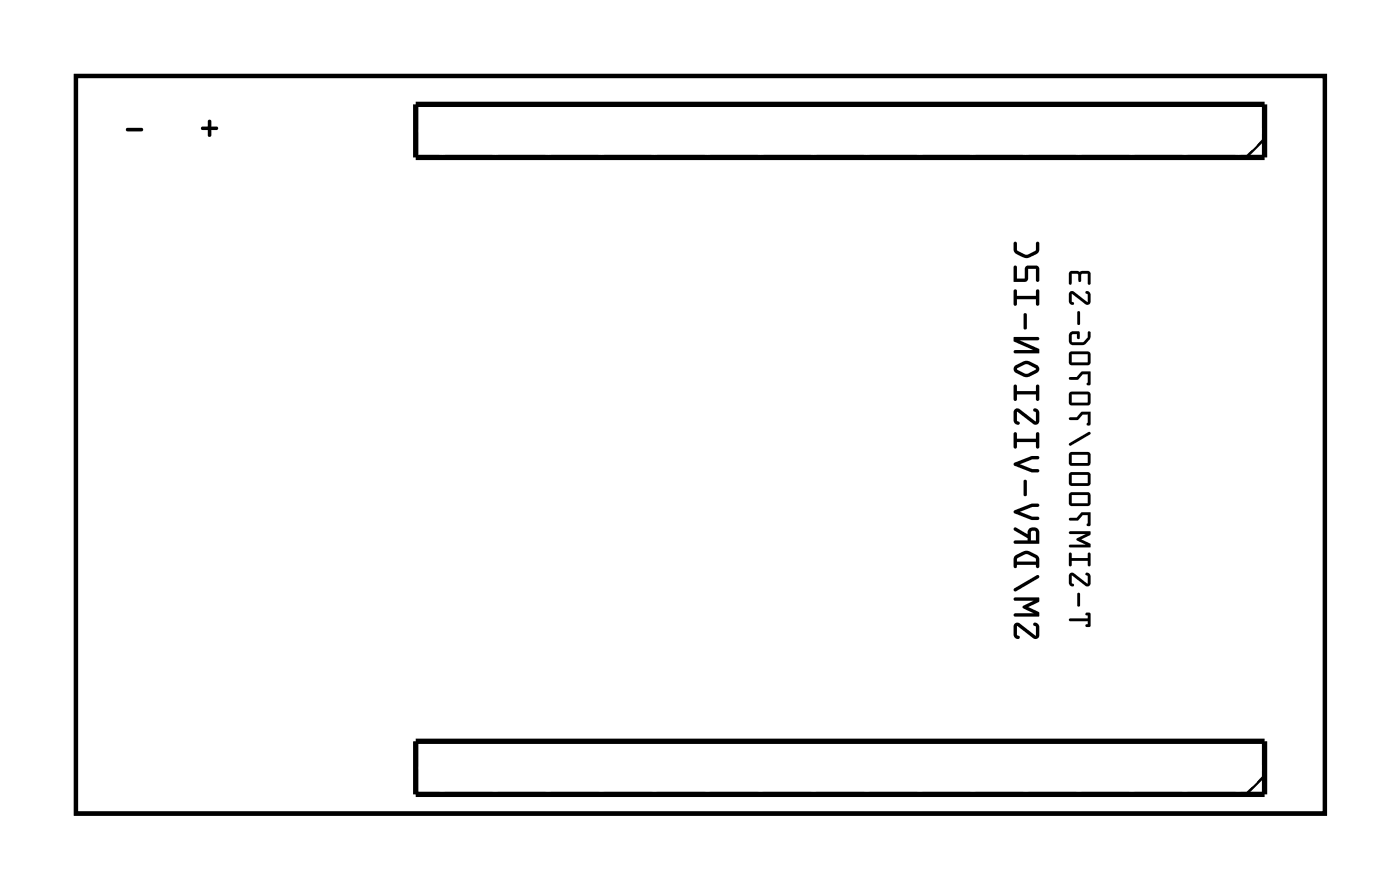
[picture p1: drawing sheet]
<svg xmlns="http://www.w3.org/2000/svg" width="67mm" height="43mm" viewBox="0 0 67 43" stroke-linecap="round" stroke-linejoin="round" font-family="sans-serif">
<path d="M3.6 3.6h59.8v35.3h-59.8z" fill="none" stroke="#000" stroke-width=".2"/>
<g fill="#000">
<path d="M3.6 3.6h59.8v35.3h-59.8zM3.6 3.6v35.3h59.8v-35.3z"/>
<path d="M9.6 6.1l.1 .1h.3v.3v.1l.1-.1v-.3h.3v-.1h-.3v-.3l-.1-.1v.1v.3zM9.6 6.1h.4v-.3v-.1l.1 .1v.3h.3v.1h-.3v.3l-.1 .1v-.1v-.3h-.3zM6 6.1l.1 .2h.7l.1-.1-.1-.1zM6 6.1h.8l.1 .1-.1 .1h-.7z"/>
<path d="M9.6 6.1l.1 .1h.3v.3v.1l.1-.1v-.3h.3v-.1h-.3v-.3l-.1-.1v.1v.3zM6 6.1l.1 .2h.7l.1-.1-.1-.1z"/>
<path d="M48.6 29.8l-.1 .6 .2 .2 .1-.1-.1-.1v-.4l.8 .6 .2-.1 .1-.5-.2-.2-.1 .1 .1 .1v.4l-.8-.6zM48.6 28.6v.1h.9l-.5 .4 .5 .2h-.9v.2h1.1v-.2l-.5-.2 .5-.3v-.2zM48.6 28.2l-.1 .1h.1l1.1-.6 .1-.1-.2-.1zM48.7 26.7l.5-.2 .4 .2v.2h-.9zM48.6 26.6l-.1 .5 .1 .1 .1-.2h.9v.2h.1v-.6a.72 .72 0 0 0-1 0zM49.4 25.4h.2v.5h-.2zM48.6 25.3v.1l.6 .4v.1h-.6l-.1 .1h.1h1.2v-.5a.28 .28 0 0 0-.4-.3 .28 .28 0 0 0-.2 .4zM48.5 24.4l.1 .2 .8 .3 .4-.1-.1-.1h-.3l-.6-.2 .6-.2h.3v-.2h-.3zM49 23v.7h.1h.1v-.7zM48.5 22.2l.1 .1 .8 .3h.4l-.1-.1-.3-.1-.6-.2 .6-.2h.3v-.2h-.3zM48.6 20.7v.8l.1-.1v-.2h.9v.2h.2l-.1-.7h-.1v.3h-.9v-.3zM48.6 19.6l-.1 .5 .2 .2 .1-.1-.1-.1v-.4l.8 .6 .2-.1 .1-.4-.2-.2h-.1l.1 .1v.5l-.8-.6zM48.6 18.4v.8l.1-.1v-.2h.9v.2h.2l-.1-.7-.1 .1v.2h-.9v-.2zM48.6 17.5l-.1 .2 .1 .1 .5 .2 .5-.2a.21 .21 0 0 0 0-.3l-.5-.2zM48.7 17.6l.4-.2 .5 .3-.5 .2zM48.5 16.1v.2l1 .5h-.9h-.1l.1 .1h1.2l-.1-.2-.9-.4h.9l.1-.1-.1-.1zM49 15v.7l.1 .1 .1-.1v-.6zM48.6 13.9v.7h.1v-.3h.9v.3h.2l-.1-.7h-.1v.3h-.9v-.3zM48.6 12.7l-.1 .8 .7-.1v-.5h.4v.5h.2v-.5l-.1-.2-.6 .1v.5h-.4v-.5zM48.6 11.6l-.1 .3a.72 .72 0 0 0 .8 .4l.4-.2v-.5h-.1v.4l-.5 .2-.4-.2v-.4z"/>
<path d="M48.6 29.8l-.1 .6 .2 .2 .1-.1-.1-.1v-.4l.8 .5 .1 .1 .1-.1 .1-.5-.2-.2-.1 .1 .1 .1v.4l-.8-.6zM48.6 29.8h.2l.8 .6v-.4l-.1-.1 .1-.1 .2 .2-.1 .5-.2 .1-.8-.6v.4l.1 .1-.1 .1-.2-.2zM48.6 28.6v.1h.9l-.5 .4 .5 .2-.9 .1v.1h1.1v-.2l-.5-.2 .5-.3v-.2zM48.6 28.6h1.1v.2l-.5 .3 .5 .2v.2h-1.1v-.2h.9l-.5-.2 .5-.4h-.9zM48.6 28.2l-.1 .1h.1l1.1-.6 .1-.1-.2-.1zM48.6 28.2l1-.7 .2 .1-.1 .1-1.1 .6h-.1zM48.7 26.7l.5-.2 .4 .2v.2h-.9zM48.7 26.7v.2h.9v-.2l-.4-.2zM48.6 26.6l-.1 .5 .1 .1 .1-.2h.9v.2h.1v-.6a.72 .72 0 0 0-1 0zM48.6 26.6l.5-.2h.2l.4 .2 .1 .5-.2 .1v-.2h-.9v.2h-.1l-.1-.4zM49.4 25.4h.2v.5h-.2zM49.4 25.4v.5h.2v-.5zM48.6 25.3v.1l.6 .4v.1h-.6v.1h1.2v-.5l-.2-.2h-.3l-.1 .3zM48.6 25.3l.6 .3a.29 .29 0 0 1 .2-.4 .29 .29 0 0 1 .4 .3v.5h-1.2h-.1l.1-.1h.6v-.1l-.6-.4zM48.5 24.4l.1 .2 .8 .3 .4-.1-.1-.1h-.3l-.6-.2 .6-.2h.3v-.2h-.3zM48.5 24.4l.9-.3h.3v.2h-.3l-.6 .2 .6 .2h.3l.1 .1-.4 .1-.8-.3zM49 23v.7h.1h.1v-.7zM49 23h.2v.7h-.1h-.1zM48.5 22.2l.1 .1 .8 .3h.4l-.1-.1-.3-.1-.6-.2 .6-.2h.3v-.2h-.3zM48.5 22.2l.9-.4h.3v.2h-.3l-.6 .2 .6 .2 .3 .1 .1 .1h-.4l-.8-.3zM48.6 20.7v.8l.1-.1v-.2h.9v.2h.2l-.1-.7h-.1v.3h-.9v-.3zM48.6 20.7h.1v.3h.9v-.3h.1l.1 .7h-.2v-.2h-.9v.2l-.1 .1zM48.6 19.6l-.1 .5 .2 .2 .1-.1-.1-.1v-.4l.8 .6h.1l.1-.1 .1-.4-.2-.2h-.1l.1 .2v.4l-.8-.6zM48.6 19.6h.2l.8 .6v-.4l-.1-.2h.1l.2 .2-.1 .4-.2 .1-.8-.6v.4l.1 .1-.1 .1-.2-.2zM48.6 18.4v.8l.1-.1v-.2h.9v.2h.2l-.1-.7-.1 .1v.2h-.9v-.2zM48.6 18.4l.1 .1v.2h.9v-.2l.1-.1 .1 .7h-.2v-.2h-.9v.2l-.1 .1zM48.6 17.5l-.1 .2 .1 .1 .5 .2h.2l.4-.3v-.2l-.5-.2zM48.6 17.5l.6-.2 .5 .2 .1 .2-.5 .3h-.2l-.5-.2-.1-.1zM48.7 17.6l.4-.2 .5 .3-.5 .2zM48.7 17.6v.1l.4 .2 .5-.2-.5-.3zM48.5 16.1v.2l1 .5h-.9h-.1l.1 .1h1.2l-.1-.2-.9-.4h.9l.1-.1-.1-.1zM48.5 16.1h1.2l.1 .1-.1 .1h-.9l.9 .4 .1 .2h-1.2l-.1-.1h.1h.9l-1-.5zM49 15v.7l.1 .1 .1-.1v-.6zM49 15l.2 .1v.6l-.1 .1-.1-.1zM48.6 13.9v.7h.1v-.3h.9v.3h.2l-.1-.7h-.1v.3h-.9v-.3zM48.6 13.9h.1v.3h.9v-.3h.1l.1 .7h-.2v-.3h-.9v.3h-.1zM48.6 12.7l-.1 .8 .7-.1v-.5h.4v.5h.2v-.5l-.1-.2-.6 .1v.5h-.4v-.5zM48.6 12.7l.1 .1v.5h.4v-.5l.6-.1 .1 .2v.5h-.2v-.5h-.4v.5l-.7 .1zM48.6 11.6v.5l.4 .2h.3l.4-.3v-.4h-.1v.4l-.5 .2-.4-.2v-.4zM48.6 11.6h.1v.4l.4 .2 .5-.2v-.4h.1l.1 .4-.5 .3h-.3l-.4-.2z"/>
<path d="M51.2 29.6v.1h.9l-.1 .3h.2v-.7l-.2 .1 .1 .2zM51.6 28.4v.6l.1-.6zM51.2 27.4v.5l.1 .2 .1-.1-.1-.1v-.4l.7 .6 .2-.1v-.4l-.1-.2-.1 .1 .1 .1v.3l-.7-.5zM51.2 26.5v.6h.1v-.3h.8v.3h.1v-.7l-.1 .1v.2h-.8v-.2zM51.2 25.4v.2h.8l-.5 .2 .5 .3h-.8v.1h1v-.2l-.4-.2 .4-.2v-.2zM51.2 24.8v.1h.4l.2-.3h.3l-.1 .5h.2v-.6h-.4l-.3 .3zM51.3 23.7h.8v.4h-.8zM51.2 23.6v.5l.1 .1h.8l.1-.1v-.4l-.1-.1zM51.3 22.7h.8v.4h-.8zM51.2 22.6v.5l.1 .1 .8 .1 .1-.1v-.5l-.1-.1zM51.3 21.8h.8v.4h-.8zM51.2 21.7v.5l.1 .1h.8l.1-.1v-.4l-.1-.2zM51.2 21.2v.1h.1l.9-.6h-.1zM51.2 20v.1h.4l.2-.3h.3l-.1 .5h.2v-.6h-.4l-.3 .3zM51.3 18.9h.8v.4h-.8zM51.2 18.8v.5l.1 .1h.8l.1-.1v-.4l-.1-.1zM51.2 18.1v.1h.4l.2-.3h.3l-.1 .5h.2v-.6h-.4l-.3 .2zM51.3 17h.8v.3h-.8zM51.2 16.9v.4l.1 .2h.8l.1-.1v-.4l-.1-.2zM51.2 15.9v.6h.6a.49 .49 0 0 0 .4-.6h-.1v.2l-.3 .3-.5-.1 .1-.3h.2v.2h.1v-.3zM51.6 14.9v.6v.1l.1-.6zM51.2 14v.4l.1 .2 .1-.1-.1-.1v-.3l.7 .5 .2-.1v-.4l-.1-.2-.1 .1 .1 .1v.4l-.7-.5zM51.2 13v.6h.1v-.5h.3l.1 .4 .1-.4h.3v.5h.1v-.5l-.1-.1z"/>
<path d="M51.2 29.6v.1h.9v.2l-.1 .1h.2v-.7l-.2 .1h.1v.2zM51.2 29.6h.9v-.1l-.1-.1 .2-.1v.7h-.2l.1-.3h-.9zM51.6 28.4v.6l.1-.6zM51.6 28.4h.1l-.1 .6zM51.2 27.4v.5l.1 .2 .1-.1-.1-.1v-.4l.7 .5h.2v-.4l-.1-.2-.1 .1 .1 .1v.3l-.7-.5zM51.2 27.4h.2l.7 .5v-.3l-.1-.1 .1-.1 .1 .2v.4l-.2 .1-.7-.6v.4l.1 .1-.1 .1-.1-.2zM51.2 26.5v.6h.1v-.3h.8v.3h.1v-.7l-.1 .1v.2h-.8v-.2zM51.2 26.5h.1v.2h.8v-.2l.1-.1v.7h-.1v-.3h-.8v.3h-.1zM51.2 25.4v.2h.8l-.5 .2 .5 .3h-.8v.1h1v-.2l-.4-.2 .4-.2v-.2zM51.2 25.4h1v.2l-.4 .2 .4 .2v.2h-1v-.1h.8l-.5-.3 .5-.2h-.8zM51.2 24.8v.1h.4l.2-.3h.3l-.1 .5h.2v-.6h-.4l-.2 .3zM51.2 24.8h.3l.3-.3h.4v.6h-.2l.1-.5h-.3l-.2 .3h-.4zM51.3 23.7h.8v.4h-.8zM51.3 23.7v.4h.8v-.4zM51.2 23.6v.5l.1 .1h.8l.1-.1v-.4l-.1-.1zM51.2 23.6h.9l.1 .1v.4l-.1 .1h-.8l-.1-.1zM51.3 22.7h.8v.4h-.8zM51.3 22.7v.4h.8v-.4zM51.2 22.6v.5l.1 .1 .8 .1 .1-.1v-.5l-.1-.1zM51.2 22.6h.9l.1 .1v.5l-.1 .1-.8-.1-.1-.1zM51.3 21.8h.8v.4h-.8zM51.3 21.8v.4h.8v-.4zM51.2 21.7v.5l.1 .1h.8l.1-.1v-.4l-.1-.2zM51.2 21.7l.9-.1 .1 .2v.4l-.1 .1h-.8l-.1-.1zM51.2 21.2v.1h.1l.9-.6h-.1zM51.2 21.2l.9-.5h.1l-.9 .6h-.1zM51.2 20v.1h.4l.2-.3h.3l-.1 .5h.2v-.6h-.4l-.2 .3zM51.2 20h.3l.3-.3h.4v.6h-.2l.1-.5h-.3l-.2 .3h-.4zM51.3 18.9h.8v.4h-.8zM51.3 18.9v.4h.8v-.4zM51.2 18.8v.5l.1 .1h.8l.1-.1v-.4l-.1-.1zM51.2 18.8h.9l.1 .1v.4l-.1 .1h-.8l-.1-.1zM51.2 18.1v.1h.4l.2-.3h.3l-.1 .5h.2v-.6h-.4l-.2 .2zM51.2 18.1l.3-.1 .3-.2h.4v.6h-.2l.1-.5h-.3l-.2 .3h-.4zM51.3 16.9h.8v.4h-.8zM51.3 17v.3h.8v-.3zM51.2 16.9v.4l.1 .2h.8l.1-.1v-.4l-.1-.2zM51.2 16.9l.9-.1 .1 .2v.4l-.1 .1h-.8l-.1-.2zM51.2 15.9v.6h.6a.49 .49 0 0 0 .4-.6h-.1v.2l-.3 .3-.5-.1 .1-.3h.2v.2h.1v-.3zM51.2 15.9h.5v.3h-.1v-.2h-.3l.1 .4h.5l.2-.3v-.2l.1 .3-.3 .3h-.6l-.1-.2zM51.6 14.9v.6v.1l.1-.6zM51.6 14.9l.1 .1-.1 .6v-.1zM51.2 14v.4l.1 .2 .1-.1-.1-.1v-.3l.7 .5 .2-.1v-.4l-.1-.2-.1 .1 .1 .1v.4l-.7-.5zM51.2 14h.2l.7 .5v-.4l-.1-.1 .1-.1 .1 .2v.4l-.2 .1-.7-.5v.3l.1 .1-.1 .1-.1-.2zM51.2 13v.6h.1v-.5h.3l.1 .4 .1-.4h.3v.5h.1v-.5l-.1-.1zM51.2 13h.9l.1 .1v.5h-.1v-.5h-.3l-.1 .4-.1-.4h-.3v.5h-.1z"/>
</g>
<path d="M19.9 5h40.6v2.5h-40.6zM19.9 35.5h40.6v2.5h-40.6z" fill="none" stroke="#000" stroke-width=".25"/>
<path d="M60.5 6.6l-.8 .9M60.5 37.1l-.8 .9" fill="none" stroke="#000" stroke-width=".13"/>
<circle cx="28.8" cy="22.7" r=".7" fill="#fff"/>
<circle cx="28.8" cy="22.7" r=".7" fill="none" stroke="#fff" stroke-width=".76" stroke-linecap="butt"/>
<circle cx="28.8" cy="32.9" r=".7" fill="#fff"/>
<circle cx="28.8" cy="32.9" r=".7" fill="none" stroke="#fff" stroke-width=".76" stroke-linecap="butt"/>
<circle cx="6.6" cy="27.3" r=".6" fill="#fff"/>
<circle cx="6.6" cy="27.3" r=".6" fill="none" stroke="#fff" stroke-width=".65" stroke-linecap="butt"/>
<path d="M5.7 27.3l.9-.8 .8 .9-.9 .8z" fill="#fff"/>
<path d="M5.7 27.3l.9-.8 .8 .9-.9 .8z" fill="none" stroke="#fff" stroke-width=".65" stroke-linecap="butt"/>
<circle cx="8.2" cy="29.2" r=".6" fill="#fff"/>
<circle cx="8.2" cy="29.2" r=".6" fill="none" stroke="#fff" stroke-width=".65" stroke-linecap="butt"/>
<circle cx="6.5" cy="12.1" r=".6" fill="#fff"/>
<circle cx="6.5" cy="12.1" r=".6" fill="none" stroke="#fff" stroke-width=".65" stroke-linecap="butt"/>
<path d="M5.7 12.1l.8-.8 .9 .8-.9 .9z" fill="#fff"/>
<path d="M5.7 12.1l.8-.8 .9 .8-.9 .9z" fill="none" stroke="#fff" stroke-width=".65" stroke-linecap="butt"/>
<circle cx="8.3" cy="13.9" r=".6" fill="#fff"/>
<circle cx="8.3" cy="13.9" r=".6" fill="none" stroke="#fff" stroke-width=".65" stroke-linecap="butt"/>
<circle cx="6.5" cy="17.2" r=".6" fill="#fff"/>
<circle cx="6.5" cy="17.2" r=".6" fill="none" stroke="#fff" stroke-width=".65" stroke-linecap="butt"/>
<path d="M5.7 17.2l.8-.8 .9 .8-.9 .9z" fill="#fff"/>
<path d="M5.7 17.2l.8-.8 .9 .8-.9 .9z" fill="none" stroke="#fff" stroke-width=".65" stroke-linecap="butt"/>
<circle cx="8.3" cy="19" r=".6" fill="#fff"/>
<circle cx="8.3" cy="19" r=".6" fill="none" stroke="#fff" stroke-width=".65" stroke-linecap="butt"/>
<circle cx="6.5" cy="22.3" r=".6" fill="#fff"/>
<circle cx="6.5" cy="22.3" r=".6" fill="none" stroke="#fff" stroke-width=".65" stroke-linecap="butt"/>
<path d="M5.7 22.3l.8-.9 .9 .9-.9 .8z" fill="#fff"/>
<path d="M5.7 22.3l.8-.9 .9 .9-.9 .8z" fill="none" stroke="#fff" stroke-width=".65" stroke-linecap="butt"/>
<circle cx="8.3" cy="24.1" r=".6" fill="#fff"/>
<circle cx="8.3" cy="24.1" r=".6" fill="none" stroke="#fff" stroke-width=".65" stroke-linecap="butt"/>
<path d="M7.8 36h1.4v1.4h-1.4z" fill="#fff"/>
<path d="M7.8 36h1.4v1.4h-1.4z" fill="none" stroke="#fff" stroke-width=".76" stroke-linecap="butt"/>
<circle cx="8.5" cy="36.7" r=".7" fill="#fff"/>
<circle cx="8.5" cy="36.7" r=".7" fill="none" stroke="#fff" stroke-width=".76" stroke-linecap="butt"/>
<circle cx="8.5" cy="34.2" r=".7" fill="#fff"/>
<circle cx="8.5" cy="34.2" r=".7" fill="none" stroke="#fff" stroke-width=".76" stroke-linecap="butt"/>
<circle cx="38.2" cy="16.3" r=".6" fill="#fff"/>
<circle cx="38.2" cy="16.3" r=".6" fill="none" stroke="#fff" stroke-width=".76" stroke-linecap="butt"/>
<circle cx="38.2" cy="18.3" r=".6" fill="#fff"/>
<circle cx="38.2" cy="18.3" r=".6" fill="none" stroke="#fff" stroke-width=".76" stroke-linecap="butt"/>
<circle cx="38.2" cy="20.3" r=".6" fill="#fff"/>
<circle cx="38.2" cy="20.3" r=".6" fill="none" stroke="#fff" stroke-width=".76" stroke-linecap="butt"/>
<circle cx="38.2" cy="22.3" r=".6" fill="#fff"/>
<circle cx="38.2" cy="22.3" r=".6" fill="none" stroke="#fff" stroke-width=".76" stroke-linecap="butt"/>
<path d="M5.7 7h1.6v1.5h-1.6z" fill="#fff"/>
<path d="M5.7 7h1.6v1.5h-1.6z" fill="none" stroke="#fff" stroke-width=".76" stroke-linecap="butt"/>
<circle cx="6.5" cy="7.8" r=".76" fill="#fff"/>
<circle cx="6.5" cy="7.8" r=".76" fill="none" stroke="#fff" stroke-width=".76" stroke-linecap="butt"/>
<circle cx="10" cy="7.8" r=".76" fill="#fff"/>
<circle cx="10" cy="7.8" r=".76" fill="none" stroke="#fff" stroke-width=".76" stroke-linecap="butt"/>
<circle cx="18.2" cy="34.2" r=".7" fill="#fff"/>
<circle cx="18.2" cy="34.2" r=".7" fill="none" stroke="#fff" stroke-width=".76" stroke-linecap="butt"/>
<circle cx="18.2" cy="31.6" r=".7" fill="#fff"/>
<circle cx="18.2" cy="31.6" r=".7" fill="none" stroke="#fff" stroke-width=".76" stroke-linecap="butt"/>
<circle cx="18.3" cy="8.8" r=".7" fill="#fff"/>
<circle cx="18.3" cy="8.8" r=".7" fill="none" stroke="#fff" stroke-width=".76" stroke-linecap="butt"/>
<circle cx="18.3" cy="11.3" r=".7" fill="#fff"/>
<circle cx="18.3" cy="11.3" r=".7" fill="none" stroke="#fff" stroke-width=".76" stroke-linecap="butt"/>
<circle cx="14.4" cy="34.2" r=".7" fill="#fff"/>
<circle cx="14.4" cy="34.2" r=".7" fill="none" stroke="#fff" stroke-width=".76" stroke-linecap="butt"/>
<circle cx="14.4" cy="31.6" r=".7" fill="#fff"/>
<circle cx="14.4" cy="31.6" r=".7" fill="none" stroke="#fff" stroke-width=".76" stroke-linecap="butt"/>
<circle cx="14.5" cy="8.8" r=".7" fill="#fff"/>
<circle cx="14.5" cy="8.8" r=".7" fill="none" stroke="#fff" stroke-width=".76" stroke-linecap="butt"/>
<circle cx="14.5" cy="11.3" r=".7" fill="#fff"/>
<circle cx="14.5" cy="11.3" r=".7" fill="none" stroke="#fff" stroke-width=".76" stroke-linecap="butt"/>
<circle cx="59.3" cy="6.3" r=".74" fill="#fff"/>
<circle cx="59.3" cy="6.3" r=".74" fill="none" stroke="#fff" stroke-width=".76" stroke-linecap="butt"/>
<circle cx="56.7" cy="6.3" r=".74" fill="#fff"/>
<circle cx="56.7" cy="6.3" r=".74" fill="none" stroke="#fff" stroke-width=".76" stroke-linecap="butt"/>
<circle cx="54.2" cy="6.3" r=".74" fill="#fff"/>
<circle cx="54.2" cy="6.3" r=".74" fill="none" stroke="#fff" stroke-width=".76" stroke-linecap="butt"/>
<circle cx="51.7" cy="6.3" r=".74" fill="#fff"/>
<circle cx="51.7" cy="6.3" r=".74" fill="none" stroke="#fff" stroke-width=".76" stroke-linecap="butt"/>
<circle cx="49.1" cy="6.3" r=".74" fill="#fff"/>
<circle cx="49.1" cy="6.3" r=".74" fill="none" stroke="#fff" stroke-width=".76" stroke-linecap="butt"/>
<circle cx="46.6" cy="6.3" r=".74" fill="#fff"/>
<circle cx="46.6" cy="6.3" r=".74" fill="none" stroke="#fff" stroke-width=".76" stroke-linecap="butt"/>
<circle cx="44" cy="6.3" r=".74" fill="#fff"/>
<circle cx="44" cy="6.3" r=".74" fill="none" stroke="#fff" stroke-width=".76" stroke-linecap="butt"/>
<circle cx="41.5" cy="6.3" r=".74" fill="#fff"/>
<circle cx="41.5" cy="6.3" r=".74" fill="none" stroke="#fff" stroke-width=".76" stroke-linecap="butt"/>
<circle cx="39" cy="6.3" r=".74" fill="#fff"/>
<circle cx="39" cy="6.3" r=".74" fill="none" stroke="#fff" stroke-width=".76" stroke-linecap="butt"/>
<circle cx="36.4" cy="6.3" r=".74" fill="#fff"/>
<circle cx="36.4" cy="6.3" r=".74" fill="none" stroke="#fff" stroke-width=".76" stroke-linecap="butt"/>
<circle cx="33.9" cy="6.3" r=".74" fill="#fff"/>
<circle cx="33.9" cy="6.3" r=".74" fill="none" stroke="#fff" stroke-width=".76" stroke-linecap="butt"/>
<circle cx="31.3" cy="6.3" r=".74" fill="#fff"/>
<circle cx="31.3" cy="6.3" r=".74" fill="none" stroke="#fff" stroke-width=".76" stroke-linecap="butt"/>
<circle cx="28.8" cy="6.3" r=".74" fill="#fff"/>
<circle cx="28.8" cy="6.3" r=".74" fill="none" stroke="#fff" stroke-width=".76" stroke-linecap="butt"/>
<circle cx="26.3" cy="6.3" r=".74" fill="#fff"/>
<circle cx="26.3" cy="6.3" r=".74" fill="none" stroke="#fff" stroke-width=".76" stroke-linecap="butt"/>
<circle cx="23.7" cy="6.3" r=".74" fill="#fff"/>
<circle cx="23.7" cy="6.3" r=".74" fill="none" stroke="#fff" stroke-width=".76" stroke-linecap="butt"/>
<circle cx="21.2" cy="6.3" r=".74" fill="#fff"/>
<circle cx="21.2" cy="6.3" r=".74" fill="none" stroke="#fff" stroke-width=".76" stroke-linecap="butt"/>
<circle cx="59.3" cy="6.3" r=".74" fill="#fff"/>
<circle cx="59.3" cy="6.3" r=".74" fill="none" stroke="#fff" stroke-width=".76" stroke-linecap="butt"/>
<circle cx="56.7" cy="6.3" r=".74" fill="#fff"/>
<circle cx="56.7" cy="6.3" r=".74" fill="none" stroke="#fff" stroke-width=".76" stroke-linecap="butt"/>
<circle cx="54.2" cy="6.3" r=".74" fill="#fff"/>
<circle cx="54.2" cy="6.3" r=".74" fill="none" stroke="#fff" stroke-width=".76" stroke-linecap="butt"/>
<circle cx="51.7" cy="6.3" r=".74" fill="#fff"/>
<circle cx="51.7" cy="6.3" r=".74" fill="none" stroke="#fff" stroke-width=".76" stroke-linecap="butt"/>
<circle cx="49.1" cy="6.3" r=".74" fill="#fff"/>
<circle cx="49.1" cy="6.3" r=".74" fill="none" stroke="#fff" stroke-width=".76" stroke-linecap="butt"/>
<circle cx="46.6" cy="6.3" r=".74" fill="#fff"/>
<circle cx="46.6" cy="6.3" r=".74" fill="none" stroke="#fff" stroke-width=".76" stroke-linecap="butt"/>
<circle cx="44" cy="6.3" r=".74" fill="#fff"/>
<circle cx="44" cy="6.3" r=".74" fill="none" stroke="#fff" stroke-width=".76" stroke-linecap="butt"/>
<circle cx="41.5" cy="6.3" r=".74" fill="#fff"/>
<circle cx="41.5" cy="6.3" r=".74" fill="none" stroke="#fff" stroke-width=".76" stroke-linecap="butt"/>
<circle cx="39" cy="6.3" r=".74" fill="#fff"/>
<circle cx="39" cy="6.3" r=".74" fill="none" stroke="#fff" stroke-width=".76" stroke-linecap="butt"/>
<circle cx="36.4" cy="6.3" r=".74" fill="#fff"/>
<circle cx="36.4" cy="6.3" r=".74" fill="none" stroke="#fff" stroke-width=".76" stroke-linecap="butt"/>
<circle cx="33.9" cy="6.3" r=".74" fill="#fff"/>
<circle cx="33.9" cy="6.3" r=".74" fill="none" stroke="#fff" stroke-width=".76" stroke-linecap="butt"/>
<circle cx="31.3" cy="6.3" r=".74" fill="#fff"/>
<circle cx="31.3" cy="6.3" r=".74" fill="none" stroke="#fff" stroke-width=".76" stroke-linecap="butt"/>
<circle cx="28.8" cy="6.3" r=".74" fill="#fff"/>
<circle cx="28.8" cy="6.3" r=".74" fill="none" stroke="#fff" stroke-width=".76" stroke-linecap="butt"/>
<circle cx="26.3" cy="6.3" r=".74" fill="#fff"/>
<circle cx="26.3" cy="6.3" r=".74" fill="none" stroke="#fff" stroke-width=".76" stroke-linecap="butt"/>
<circle cx="23.7" cy="6.3" r=".74" fill="#fff"/>
<circle cx="23.7" cy="6.3" r=".74" fill="none" stroke="#fff" stroke-width=".76" stroke-linecap="butt"/>
<circle cx="21.2" cy="6.3" r=".74" fill="#fff"/>
<circle cx="21.2" cy="6.3" r=".74" fill="none" stroke="#fff" stroke-width=".76" stroke-linecap="butt"/>
<circle cx="29.9" cy="9.2" r=".6" fill="#fff"/>
<circle cx="29.9" cy="9.2" r=".6" fill="none" stroke="#fff" stroke-width=".76" stroke-linecap="butt"/>
<circle cx="27.4" cy="9.2" r=".6" fill="#fff"/>
<circle cx="27.4" cy="9.2" r=".6" fill="none" stroke="#fff" stroke-width=".76" stroke-linecap="butt"/>
<circle cx="24.8" cy="9.2" r=".6" fill="#fff"/>
<circle cx="24.8" cy="9.2" r=".6" fill="none" stroke="#fff" stroke-width=".76" stroke-linecap="butt"/>
<circle cx="17.3" cy="23.8" r=".4" fill="#fff"/>
<circle cx="17.3" cy="23.8" r=".4" fill="none" stroke="#fff" stroke-width=".55"/>
<circle cx="17.3" cy="25.3" r=".4" fill="#fff"/>
<circle cx="17.3" cy="25.3" r=".4" fill="none" stroke="#fff" stroke-width=".55"/>
<circle cx="17.3" cy="17.4" r=".4" fill="#fff"/>
<circle cx="17.3" cy="17.4" r=".4" fill="none" stroke="#fff" stroke-width=".55"/>
<circle cx="17.3" cy="18.9" r=".4" fill="#fff"/>
<circle cx="17.3" cy="18.9" r=".4" fill="none" stroke="#fff" stroke-width=".55"/>
<circle cx="12.3" cy="16.4" r=".6" fill="#fff"/>
<circle cx="12.3" cy="16.4" r=".6" fill="none" stroke="#fff" stroke-width=".76" stroke-linecap="butt"/>
<circle cx="12.3" cy="18.9" r=".6" fill="#fff"/>
<circle cx="12.3" cy="18.9" r=".6" fill="none" stroke="#fff" stroke-width=".76" stroke-linecap="butt"/>
<circle cx="12.3" cy="21.4" r=".6" fill="#fff"/>
<circle cx="12.3" cy="21.4" r=".6" fill="none" stroke="#fff" stroke-width=".76" stroke-linecap="butt"/>
<circle cx="12.3" cy="23.9" r=".6" fill="#fff"/>
<circle cx="12.3" cy="23.9" r=".6" fill="none" stroke="#fff" stroke-width=".76" stroke-linecap="butt"/>
<circle cx="12.3" cy="26.4" r=".6" fill="#fff"/>
<circle cx="12.3" cy="26.4" r=".6" fill="none" stroke="#fff" stroke-width=".76" stroke-linecap="butt"/>
<circle cx="44" cy="16.4" r=".74" fill="#fff"/>
<circle cx="44" cy="16.4" r=".74" fill="none" stroke="#fff" stroke-width=".76" stroke-linecap="butt"/>
<circle cx="44" cy="18.9" r=".74" fill="#fff"/>
<circle cx="44" cy="18.9" r=".74" fill="none" stroke="#fff" stroke-width=".76" stroke-linecap="butt"/>
<circle cx="44" cy="21.5" r=".74" fill="#fff"/>
<circle cx="44" cy="21.5" r=".74" fill="none" stroke="#fff" stroke-width=".76" stroke-linecap="butt"/>
<circle cx="44" cy="24" r=".74" fill="#fff"/>
<circle cx="44" cy="24" r=".74" fill="none" stroke="#fff" stroke-width=".76" stroke-linecap="butt"/>
<circle cx="44" cy="26.6" r=".74" fill="#fff"/>
<circle cx="44" cy="26.6" r=".74" fill="none" stroke="#fff" stroke-width=".76" stroke-linecap="butt"/>
<circle cx="44" cy="29.1" r=".74" fill="#fff"/>
<circle cx="44" cy="29.1" r=".74" fill="none" stroke="#fff" stroke-width=".76" stroke-linecap="butt"/>
<circle cx="44" cy="31.6" r=".74" fill="#fff"/>
<circle cx="44" cy="31.6" r=".74" fill="none" stroke="#fff" stroke-width=".76" stroke-linecap="butt"/>
<circle cx="21.2" cy="12.6" r=".74" fill="#fff"/>
<circle cx="21.2" cy="12.6" r=".74" fill="none" stroke="#fff" stroke-width=".76" stroke-linecap="butt"/>
<circle cx="21.2" cy="15.1" r=".74" fill="#fff"/>
<circle cx="21.2" cy="15.1" r=".74" fill="none" stroke="#fff" stroke-width=".76" stroke-linecap="butt"/>
<circle cx="21.2" cy="17.7" r=".74" fill="#fff"/>
<circle cx="21.2" cy="17.7" r=".74" fill="none" stroke="#fff" stroke-width=".76" stroke-linecap="butt"/>
<circle cx="21.2" cy="20.2" r=".74" fill="#fff"/>
<circle cx="21.2" cy="20.2" r=".74" fill="none" stroke="#fff" stroke-width=".76" stroke-linecap="butt"/>
<circle cx="21.2" cy="22.7" r=".74" fill="#fff"/>
<circle cx="21.2" cy="22.7" r=".74" fill="none" stroke="#fff" stroke-width=".76" stroke-linecap="butt"/>
<circle cx="21.2" cy="25.3" r=".74" fill="#fff"/>
<circle cx="21.2" cy="25.3" r=".74" fill="none" stroke="#fff" stroke-width=".76" stroke-linecap="butt"/>
<circle cx="21.2" cy="27.8" r=".74" fill="#fff"/>
<circle cx="21.2" cy="27.8" r=".74" fill="none" stroke="#fff" stroke-width=".76" stroke-linecap="butt"/>
<circle cx="21.2" cy="30.4" r=".74" fill="#fff"/>
<circle cx="21.2" cy="30.4" r=".74" fill="none" stroke="#fff" stroke-width=".76" stroke-linecap="butt"/>
<circle cx="33.9" cy="12.6" r=".74" fill="#fff"/>
<circle cx="33.9" cy="12.6" r=".74" fill="none" stroke="#fff" stroke-width=".76" stroke-linecap="butt"/>
<circle cx="33.9" cy="15.1" r=".74" fill="#fff"/>
<circle cx="33.9" cy="15.1" r=".74" fill="none" stroke="#fff" stroke-width=".76" stroke-linecap="butt"/>
<circle cx="33.9" cy="17.7" r=".74" fill="#fff"/>
<circle cx="33.9" cy="17.7" r=".74" fill="none" stroke="#fff" stroke-width=".76" stroke-linecap="butt"/>
<circle cx="33.9" cy="20.2" r=".74" fill="#fff"/>
<circle cx="33.9" cy="20.2" r=".74" fill="none" stroke="#fff" stroke-width=".76" stroke-linecap="butt"/>
<circle cx="33.9" cy="22.7" r=".74" fill="#fff"/>
<circle cx="33.9" cy="22.7" r=".74" fill="none" stroke="#fff" stroke-width=".76" stroke-linecap="butt"/>
<circle cx="33.9" cy="25.3" r=".74" fill="#fff"/>
<circle cx="33.9" cy="25.3" r=".74" fill="none" stroke="#fff" stroke-width=".76" stroke-linecap="butt"/>
<circle cx="33.9" cy="27.8" r=".74" fill="#fff"/>
<circle cx="33.9" cy="27.8" r=".74" fill="none" stroke="#fff" stroke-width=".76" stroke-linecap="butt"/>
<circle cx="33.9" cy="30.4" r=".74" fill="#fff"/>
<circle cx="33.9" cy="30.4" r=".74" fill="none" stroke="#fff" stroke-width=".76" stroke-linecap="butt"/>
<circle cx="59.3" cy="16.4" r=".74" fill="#fff"/>
<circle cx="59.3" cy="16.4" r=".74" fill="none" stroke="#fff" stroke-width=".76" stroke-linecap="butt"/>
<circle cx="59.3" cy="18.9" r=".74" fill="#fff"/>
<circle cx="59.3" cy="18.9" r=".74" fill="none" stroke="#fff" stroke-width=".76" stroke-linecap="butt"/>
<circle cx="59.3" cy="21.5" r=".74" fill="#fff"/>
<circle cx="59.3" cy="21.5" r=".74" fill="none" stroke="#fff" stroke-width=".76" stroke-linecap="butt"/>
<circle cx="59.3" cy="24" r=".74" fill="#fff"/>
<circle cx="59.3" cy="24" r=".74" fill="none" stroke="#fff" stroke-width=".76" stroke-linecap="butt"/>
<circle cx="59.3" cy="26.6" r=".74" fill="#fff"/>
<circle cx="59.3" cy="26.6" r=".74" fill="none" stroke="#fff" stroke-width=".76" stroke-linecap="butt"/>
<circle cx="59.3" cy="29.1" r=".74" fill="#fff"/>
<circle cx="59.3" cy="29.1" r=".74" fill="none" stroke="#fff" stroke-width=".76" stroke-linecap="butt"/>
<circle cx="59.3" cy="31.6" r=".74" fill="#fff"/>
<circle cx="59.3" cy="31.6" r=".74" fill="none" stroke="#fff" stroke-width=".76" stroke-linecap="butt"/>
<circle cx="59.3" cy="36.7" r=".74" fill="#fff"/>
<circle cx="59.3" cy="36.7" r=".74" fill="none" stroke="#fff" stroke-width=".76" stroke-linecap="butt"/>
<circle cx="56.7" cy="36.7" r=".74" fill="#fff"/>
<circle cx="56.7" cy="36.7" r=".74" fill="none" stroke="#fff" stroke-width=".76" stroke-linecap="butt"/>
<circle cx="54.2" cy="36.7" r=".74" fill="#fff"/>
<circle cx="54.2" cy="36.7" r=".74" fill="none" stroke="#fff" stroke-width=".76" stroke-linecap="butt"/>
<circle cx="51.7" cy="36.7" r=".74" fill="#fff"/>
<circle cx="51.7" cy="36.7" r=".74" fill="none" stroke="#fff" stroke-width=".76" stroke-linecap="butt"/>
<circle cx="49.1" cy="36.7" r=".74" fill="#fff"/>
<circle cx="49.1" cy="36.7" r=".74" fill="none" stroke="#fff" stroke-width=".76" stroke-linecap="butt"/>
<circle cx="46.6" cy="36.7" r=".74" fill="#fff"/>
<circle cx="46.6" cy="36.7" r=".74" fill="none" stroke="#fff" stroke-width=".76" stroke-linecap="butt"/>
<circle cx="44" cy="36.7" r=".74" fill="#fff"/>
<circle cx="44" cy="36.7" r=".74" fill="none" stroke="#fff" stroke-width=".76" stroke-linecap="butt"/>
<circle cx="41.5" cy="36.7" r=".74" fill="#fff"/>
<circle cx="41.5" cy="36.7" r=".74" fill="none" stroke="#fff" stroke-width=".76" stroke-linecap="butt"/>
<circle cx="39" cy="36.7" r=".74" fill="#fff"/>
<circle cx="39" cy="36.7" r=".74" fill="none" stroke="#fff" stroke-width=".76" stroke-linecap="butt"/>
<circle cx="36.4" cy="36.7" r=".74" fill="#fff"/>
<circle cx="36.4" cy="36.7" r=".74" fill="none" stroke="#fff" stroke-width=".76" stroke-linecap="butt"/>
<circle cx="33.9" cy="36.7" r=".74" fill="#fff"/>
<circle cx="33.9" cy="36.7" r=".74" fill="none" stroke="#fff" stroke-width=".76" stroke-linecap="butt"/>
<circle cx="31.3" cy="36.7" r=".74" fill="#fff"/>
<circle cx="31.3" cy="36.7" r=".74" fill="none" stroke="#fff" stroke-width=".76" stroke-linecap="butt"/>
<circle cx="28.8" cy="36.7" r=".74" fill="#fff"/>
<circle cx="28.8" cy="36.7" r=".74" fill="none" stroke="#fff" stroke-width=".76" stroke-linecap="butt"/>
<circle cx="26.3" cy="36.7" r=".74" fill="#fff"/>
<circle cx="26.3" cy="36.7" r=".74" fill="none" stroke="#fff" stroke-width=".76" stroke-linecap="butt"/>
<circle cx="23.7" cy="36.7" r=".74" fill="#fff"/>
<circle cx="23.7" cy="36.7" r=".74" fill="none" stroke="#fff" stroke-width=".76" stroke-linecap="butt"/>
<circle cx="21.2" cy="36.7" r=".74" fill="#fff"/>
<circle cx="21.2" cy="36.7" r=".74" fill="none" stroke="#fff" stroke-width=".76" stroke-linecap="butt"/>
<circle cx="59.3" cy="36.7" r=".74" fill="#fff"/>
<circle cx="59.3" cy="36.7" r=".74" fill="none" stroke="#fff" stroke-width=".76" stroke-linecap="butt"/>
<circle cx="56.7" cy="36.7" r=".74" fill="#fff"/>
<circle cx="56.7" cy="36.7" r=".74" fill="none" stroke="#fff" stroke-width=".76" stroke-linecap="butt"/>
<circle cx="54.2" cy="36.7" r=".74" fill="#fff"/>
<circle cx="54.2" cy="36.7" r=".74" fill="none" stroke="#fff" stroke-width=".76" stroke-linecap="butt"/>
<circle cx="51.7" cy="36.7" r=".74" fill="#fff"/>
<circle cx="51.7" cy="36.7" r=".74" fill="none" stroke="#fff" stroke-width=".76" stroke-linecap="butt"/>
<circle cx="49.1" cy="36.7" r=".74" fill="#fff"/>
<circle cx="49.1" cy="36.7" r=".74" fill="none" stroke="#fff" stroke-width=".76" stroke-linecap="butt"/>
<circle cx="46.6" cy="36.7" r=".74" fill="#fff"/>
<circle cx="46.6" cy="36.7" r=".74" fill="none" stroke="#fff" stroke-width=".76" stroke-linecap="butt"/>
<circle cx="44" cy="36.7" r=".74" fill="#fff"/>
<circle cx="44" cy="36.7" r=".74" fill="none" stroke="#fff" stroke-width=".76" stroke-linecap="butt"/>
<circle cx="41.5" cy="36.7" r=".74" fill="#fff"/>
<circle cx="41.5" cy="36.7" r=".74" fill="none" stroke="#fff" stroke-width=".76" stroke-linecap="butt"/>
<circle cx="39" cy="36.7" r=".74" fill="#fff"/>
<circle cx="39" cy="36.7" r=".74" fill="none" stroke="#fff" stroke-width=".76" stroke-linecap="butt"/>
<circle cx="36.4" cy="36.7" r=".74" fill="#fff"/>
<circle cx="36.4" cy="36.7" r=".74" fill="none" stroke="#fff" stroke-width=".76" stroke-linecap="butt"/>
<circle cx="33.9" cy="36.7" r=".74" fill="#fff"/>
<circle cx="33.9" cy="36.7" r=".74" fill="none" stroke="#fff" stroke-width=".76" stroke-linecap="butt"/>
<circle cx="31.3" cy="36.7" r=".74" fill="#fff"/>
<circle cx="31.3" cy="36.7" r=".74" fill="none" stroke="#fff" stroke-width=".76" stroke-linecap="butt"/>
<circle cx="28.8" cy="36.7" r=".74" fill="#fff"/>
<circle cx="28.8" cy="36.7" r=".74" fill="none" stroke="#fff" stroke-width=".76" stroke-linecap="butt"/>
<circle cx="26.3" cy="36.7" r=".74" fill="#fff"/>
<circle cx="26.3" cy="36.7" r=".74" fill="none" stroke="#fff" stroke-width=".76" stroke-linecap="butt"/>
<circle cx="23.7" cy="36.7" r=".74" fill="#fff"/>
<circle cx="23.7" cy="36.7" r=".74" fill="none" stroke="#fff" stroke-width=".76" stroke-linecap="butt"/>
<circle cx="21.2" cy="36.7" r=".74" fill="#fff"/>
<circle cx="21.2" cy="36.7" r=".74" fill="none" stroke="#fff" stroke-width=".76" stroke-linecap="butt"/>
<circle cx="59.8" cy="11.3" r="1.1" fill="#fff"/>
<circle cx="59.8" cy="11.3" r="1.1" fill="none" stroke="#fff" stroke-width=".25"/>
<circle cx="43.5" cy="11.3" r="1.1" fill="#fff"/>
<circle cx="43.5" cy="11.3" r="1.1" fill="none" stroke="#fff" stroke-width=".25"/>
</svg>
